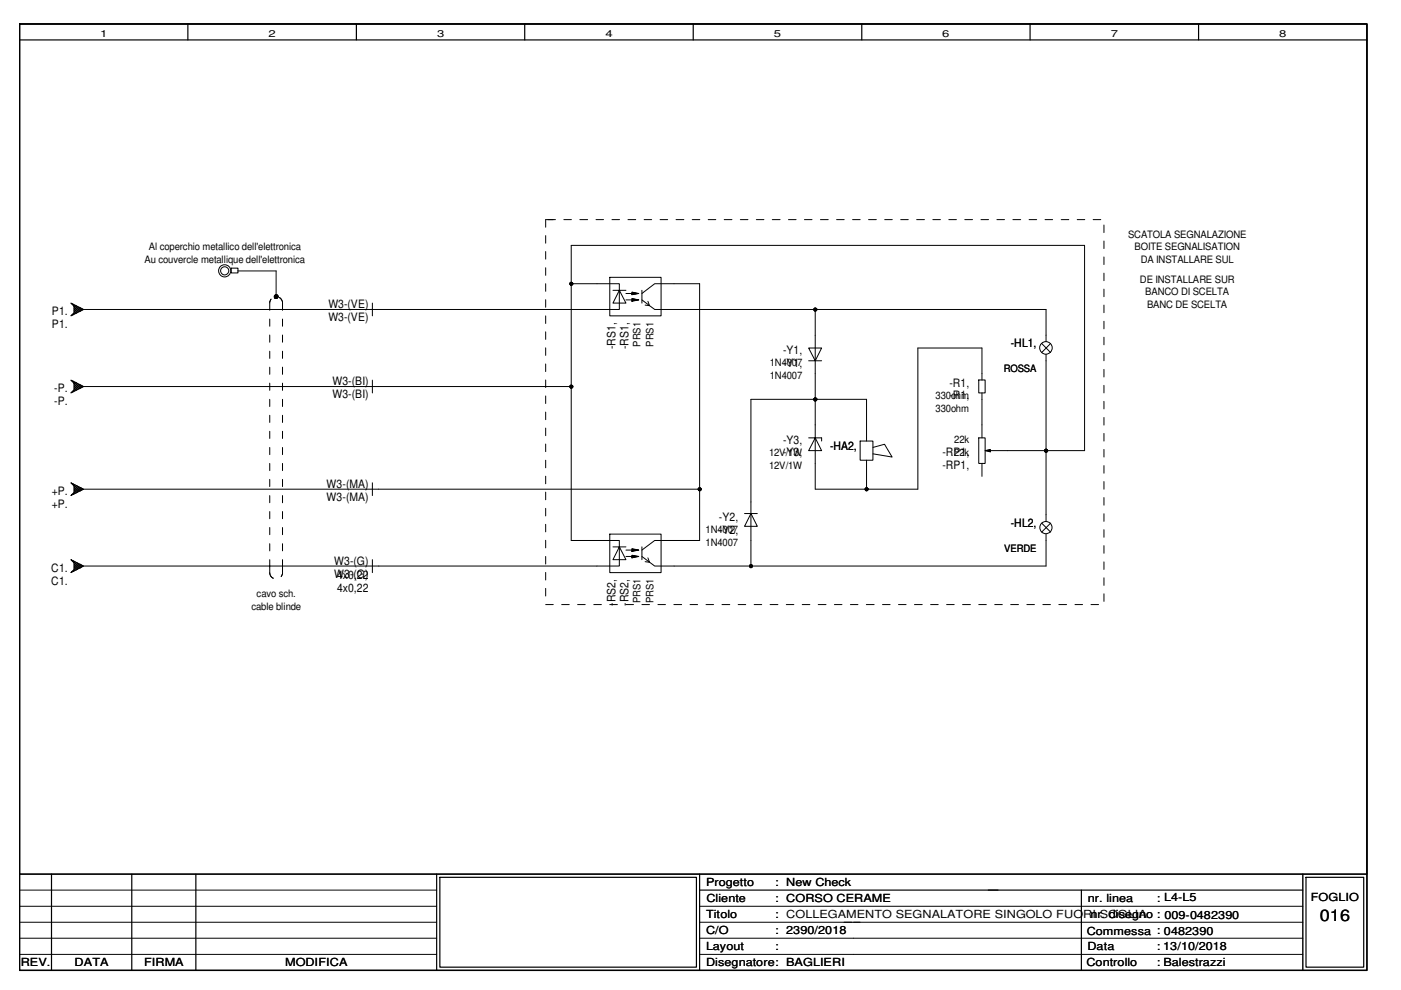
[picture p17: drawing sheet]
<svg xmlns="http://www.w3.org/2000/svg" width="297mm" height="210mm" viewBox="0 0 297 210" stroke-linecap="round" stroke-linejoin="round" font-family="sans-serif">
<defs><g id="words">
<text font-size="3.4" x="279.8" y="195.2">016</text>
<g font-size="2.5">
<text x="69.6" y="65.3">W3-(VE)</text>
<text x="11" y="66.8">P1.</text>
<text x="11" y="69.6">P1.</text>
<text x="69.6" y="68.1">W3-(VE)</text>
<text x="130.5" y="74" transform="rotate(-90 130.5 74)">-RS1,</text>
<text x="133.2" y="74" transform="rotate(-90 133.2 74)">-RS1,</text>
<text x="166" y="75">-Y1,</text>
<text x="166" y="77.7">-Y1,</text>
<text x="214.3" y="73.7">-HL1,</text>
<text x="11.5" y="83.2">-P.</text>
<text x="70.5" y="81.7">W3-(BI)</text>
<text x="201.3" y="82">-R1,</text>
<text x="11.5" y="85.9">-P.</text>
<text x="70.5" y="84.4">W3-(BI)</text>
<text x="201.3" y="84.7">-R1,</text>
<text x="166" y="94.1">-Y3,</text>
<text x="176" y="95.4">-HA2,</text>
<text x="166" y="96.8">-Y3,</text>
<text x="199.8" y="96.8">-RP1,</text>
<text x="199.8" y="99.5">-RP1,</text>
<text x="11" y="104.9">+P.</text>
<text x="11" y="107.7">+P.</text>
<text x="69.3" y="103.4">W3-(MA)</text>
<text x="69.3" y="106.1">W3-(MA)</text>
<text x="152.4" y="110.4">-Y2,</text>
<text x="152.4" y="113.1">-Y2,</text>
<text x="214.3" y="111.7">-HL2,</text>
<text x="70.9" y="119.8">W3-(G)</text>
<text x="10.9" y="121.2">C1.</text>
<text x="10.9" y="124">C1.</text>
<text x="70.9" y="122.5">W3-(G)</text>
<text x="71.5" y="122.8">4x0,22</text>
<text x="71.5" y="125.5">4x0,22</text>
<text x="130.5" y="128.4" transform="rotate(-90 130.5 128.4)">-RS2,</text>
<text x="133.2" y="128.4" transform="rotate(-90 133.2 128.4)">-RS2,</text>
</g>
<g font-size="2.4">
<text x="149.7" y="187.9">Progetto</text>
<text x="149.8" y="191.3">Cliente</text>
<text x="164.3" y="187.9">: New Check</text>
<text x="164.3" y="191.3">: CORSO CERAME</text>
<text x="230.6" y="191.3">nr. linea</text>
<text x="245.3" y="191.3">: L4-L5</text>
<text x="277.9" y="191">FOGLIO</text>
<text x="149.7" y="194.7">Titolo</text>
<text x="164.3" y="194.7">: COLLEGAMENTO SEGNALATORE SINGOLO FUORI SOGLIA</text>
<text x="231.2" y="194.6">nr. disegno : 009-0482390</text>
<text x="149.7" y="201.5">Layout</text>
<text x="149.7" y="198.1">C/O</text>
<text x="164.3" y="198.1">: 2390/2018</text>
<text x="164.3" y="201.5">:</text>
<text x="230.4" y="198.3">Commessa : 0482390</text>
<text x="230.5" y="201.5">Data</text>
<text x="245.3" y="201.5">: 13/10/2018</text>
<text x="4.4" y="204.9">REV.</text>
<text x="15.8" y="204.9">DATA</text>
<text x="30.6" y="204.9">FIRMA</text>
<text x="60.4" y="204.9">MODIFICA</text>
<text x="149.7" y="204.9">Disegnatore: BAGLIERI</text>
<text x="230.3" y="204.9">Controllo</text>
<text x="245.3" y="204.9">: Balestrazzi</text>
<text x="246.7" y="204.9">Balestrazzi</text>
</g>
<g font-size="2.2">
<text x="31.5" y="53.1">Al coperchio metallico dell'elettronica</text>
<text x="239.2" y="50.4">SCATOLA SEGNALAZIONE</text>
<text x="240.5" y="53.1">BOITE SEGNALISATION</text>
<text x="30.6" y="55.8">Au couvercle metallique dell'elettronica</text>
<text x="241.7" y="59.9">DE INSTALLARE SUR</text>
<text x="241.8" y="55.8">DA INSTALLARE SUL</text>
<text x="242.8" y="62.6">BANCO DI SCELTA</text>
<text x="243.2" y="65.4">BANC DE SCELTA</text>
<text x="135.8" y="73.5" transform="rotate(-90 135.8 73.5)">PRS1</text>
<text x="138.6" y="73.5" transform="rotate(-90 138.6 73.5)">PRS1</text>
<text x="163.2" y="77.6">1N4007</text>
<text x="163.2" y="80.3">1N4007</text>
<text x="212.8" y="79">ROSSA</text>
<text x="198.4" y="84.5">330ohm</text>
<text x="198.4" y="87.2">330ohm</text>
<text x="202.3" y="93.9">22k</text>
<text x="163.1" y="96.6">12V/1W</text>
<text x="163.1" y="99.4">12V/1W</text>
<text x="202.3" y="96.6">22k</text>
<text x="149.6" y="112.9">1N4007</text>
<text x="149.6" y="115.7">1N4007</text>
<text x="212.9" y="117.1">VERDE</text>
<text x="53.3" y="129.3">cable blinde</text>
<text x="54.4" y="126.6">cavo sch.</text>
<text x="135.8" y="127.9" transform="rotate(-90 135.8 127.9)">PRS1</text>
<text x="138.6" y="127.9" transform="rotate(-90 138.6 127.9)">PRS1</text>
</g>
<g font-size="2">
<text x="21.2" y="7.8">1</text>
<text x="56.9" y="7.8">2</text>
<text x="92.7" y="7.8">3</text>
<text x="128.4" y="7.8">4</text>
<text x="164.1" y="7.8">5</text>
<text x="199.8" y="7.8">6</text>
<text x="235.5" y="7.8">7</text>
<text x="271.2" y="7.8">8</text>
</g>
</g></defs>
<path d="M4.1 5.1h285.7v200.6h-285.7zM276.2 185.3v20.4" fill="none" stroke="#000" stroke-width=".3"/>
<g fill="none" stroke="#000" stroke-width=".25">
<path d="M4.1 5.1h285.7v200.6h-285.7zM4.1 5.1h285.7v180.2h-285.7zM4.1 8.5h285.7M39.8 5.1v3.4M75.6 5.1v3.4M111.2 5.1v3.4M147 5.1v3.4M182.7 5.1v3.4M218.4 5.1v3.4M254.1 5.1v3.4M4.1 185.3h285.7M10.9 185.3v20.4"/>
<path d="M27.9 185.3v20.4M41.5 185.3v20.4M92.6 185.3v20.4M93.3 186h54.4v19.1h-54.4zM148.3 185.3v20.4M148.3 188.7h127.9M229.3 188.7v17M276.9 186h12.2v19.1h-12.2z"/>
</g>
<g fill="none" stroke="#000" stroke-width=".21">
<path d="M49 56.9h1.5v1h-1.5zM50.4 57.4h8.1v5.5M115.7 50v1.6M115.7 53.3v1.6M115.7 56.8v1.6M117.8 46.6h-2.1v1.6M119.5 46.6h1.7M122.9 46.6h1.7M126.4 46.6h1.6M129.3 58.8h10.9v8.2h-10.9zM129.7 46.6h1.7M133.1 46.6h1.7"/>
<path d="M136.6 46.6h1.6M140 46.6h1.6M143.3 46.6h1.7M146.8 46.6h1.6M150.2 46.6h1.6M153.5 46.6h1.7M157 46.6h1.6M160.4 46.6h1.6M163.7 46.6h1.7M167.2 46.6h1.6M170.6 46.6h1.6M173.9 46.6h1.7"/>
<path d="M177.4 46.6h1.6M180.8 46.6h1.6M184.1 46.6h1.7M187.6 46.6h1.6M191 46.6h1.6M194.3 46.6h1.7M197.8 46.6h1.6M201.2 46.6h1.6M204.6 46.6h1.6M208 46.6h1.6M211.4 46.6h1.6M214.8 46.6h1.6"/>
<path d="M218.2 46.6h1.6M221.6 46.6h1.6M225 46.6h1.6M228.4 46.6h1.6M231.8 46.6h1.6M234.1 47.7v1.6M234.1 51.1v1.6M234.1 54.5v1.6M234.1 57.9v1.6M15 64.3l2.7 1.3-2.7 1.4 .7-.7v-1.4zM15.2 66.8v.1M15.2 64.3v.1"/>
<path d="M15.3 64.6l.1-.1 1.6 1.5 .5-.5M15.5 66.5l.2 .1M15.7 65.4l.5-.5 1 1M15.7 64.6l-.2 .2M15.7 65.1l1 1M15.7 65.5l.8 .8M15.7 66.3l.3 .2M16 64.7l-.3 .3M16.5 65l-.8 .7M16.7 65.1l-1 1M17.2 65.4l-1 1-.5-.5M17.5 65.7l-.5-.5-1.6 1.6-.1-.1"/>
<path d="M57.2 67.6v1.6M57.2 71v1.6M57.2 74.5v1.5M57.2 77.9v1.5M57.5 63.4l-.3 .7v1.7M58.2 62.9l.4-.4-.4 .5M58.4 62.5l-.2 .2 .3-.2M58.5 62.5l-.3 .3M58.5 62.9l.3-.3-.6 .6 .3-.3M58.5 62.8l.3-.2-.6 .5M58.5 62.6l-.3 .3M58.6 62.5l-.4 .4"/>
<path d="M58.6 63.3l.3-.3-.2 .3M58.7 62.5l-.5 .5M58.7 62.5l-.2 .2M58.8 62.9l.1-.1-.5 .5zM58.8 62.5l-.6 .6 .1-.2M58.9 62.7l-.6 .5 .3-.3M58.9 63.1l-.2 .2M58.9 62.7l-.6 .5M59 62.9l-.4 .4M59 62.8l-.5 .5M59.2 63.1l.3 .2 .4 .7v1.8M59.9 67.6v1.6"/>
<path d="M59.9 71v1.6M59.9 74.5v1.5M59.9 77.9v1.5M78.9 64.3v2.7M115.7 60.2v1.6M115.7 63.5v1.7M115.7 67v1.6M115.7 70.4v1.6M115.7 73.7v1.7M115.7 77.2v1.6M121.1 60.2h10.2v5.4h-113.6M130 61.6h1.3l-1.3 2.7h2.7l-1.4-2.7h1.4"/>
<path d="M132.7 63.6h2.7M132.7 62.2h2.7M134 63.3l1.4 .3-1.4 .3zM134 61.9l1.4 .3-1.4 .3zM134 63.3l1.2 .3-1.2 .2zM134 62l1.2 .2-1.2 .2zM134.1 63.4l.9 .2-.9 .2zM134.1 62.1l.9 .1-.9 .2zM134.1 63.5l.6 .1-.6 .1zM134.1 62.1l.6 .1-.6 .1zM136.1 62.2l2.7-2h9.5v54.4h-9.5l-2.7 2M136.1 63.6l2.7 2h83v6.8"/>
<path d="M136.1 61.6v2.7M137.4 63.9l.3 .9-.9-.1M171.4 76.5h1.4l-1.4-2.7h2.8l-1.4 2.7h1.4M172.8 65.6v38.1h21.8v-29.9h13.6v6.8M220.8 72.8l2 2M221.8 75.1v35.4M222.8 72.8l-2 2M234.1 61.3v1.6M234.1 64.7v1.6M234.1 68.1v1.6M234.1 71.5v1.6M234.1 74.9v1.6"/>
<path d="M234.1 78.3v1.6M15 80.6l2.7 1.4-2.7 1.3 .7-.7v-1.3zM15.2 83.2h.1M15.2 80.6v.1M15.3 80.9l.1-.1 1.6 1.5 .5-.5M15.5 82.8l.2 .2M15.7 81.7l.5-.5 1 1M15.7 80.9l-.2 .2M15.7 81.4l1 1.1M15.7 81.8l.8 .8M15.7 82.6l.3 .2M16 81l-.3 .3"/>
<path d="M16.5 81.3l-.8 .7M16.7 81.4l-1 1.1M17.2 81.7l-1 1-.5-.5M17.5 82.1l-.5-.5-1.6 1.5-.1-.1M17.7 82h103.4M57.2 81.2v1.6M57.2 84.7v1.5M57.2 88.1v1.5M57.2 91.4v1.6M57.2 94.9v1.5M57.2 98.3v1.5M59.9 81.2v1.6"/>
<path d="M59.9 84.7v1.5M59.9 88.1v1.5M59.9 91.4v1.6M59.9 94.9v1.5M59.9 98.3v1.5M78.9 80.6v2.7M115.7 80.6v1.6M115.7 83.9v1.7M115.7 87.4v1.6M115.7 90.8v1.6M115.7 94.1v1.7M115.7 97.6v1.6"/>
<path d="M171.4 92.8h1.4l-1.4 2.7h2.8l-1.4-2.7h1.4v.7M182.4 93.5h2.7v4.1h-2.7zM183.7 93.5v-8.8h-24.5v35.3M183.7 97.6v6.1M185.1 94.9l2.4-.7 1.6 2.7-4-.7M207.5 92.8h1.4v5.5h-1.4zM207.5 80.6h1.4v2.7h-1.4zM208.2 83.3v9.5M208.2 98.3v2.7M208.9 95.5h21.1v-43.5h-108.9v62.6h10.2v5.4h-113.6M208.9 95.5l1.1-.2v.5zM209.2 95.5l.7-.1v.3z"/>
<path d="M209.4 95.5h.4v.1zM234.1 81.7v1.6M234.1 85.1v1.6M234.1 88.5v1.6M234.1 91.9v1.6M234.1 95.3v1.6M234.1 98.7v1.6M15 118.7l2.7 1.3-2.7 1.4 .7-.7v-1.4zM15 102.4l2.7 1.3-2.7 1.4 .7-.7v-1.4zM15.2 102.4h.1M15.2 104.9v.1M15.2 118.7v.1"/>
<path d="M15.3 102.7l.1-.1 1.6 1.5 .5-.5M15.3 119l.1-.1 1.6 1.5 .5-.5M15.5 104.6l.2 .1M15.7 119.8l.5-.5 1 1M15.7 119l-.2 .2M15.7 119.5l1 1.1M15.7 119.9l.8 .8M15.7 103.4l.5-.4 1 1M15.7 102.7l-.2 .2M15.7 103.2l1 1M15.7 103.6l.8 .8M15.7 104.4l.3 .2"/>
<path d="M16 119.1l-.3 .3M16 102.8l-.3 .2M16.5 119.4l-.8 .7M16.5 103.1l-.8 .7M16.7 119.5l-1 1M16.7 103.2l-1 1M17.2 119.8l-1 1-.5-.5M17.2 103.5l-1 1-.5-.5M17.5 103.8l-.5-.5-1.6 1.6-.1-.1M17.7 103.7h130.6M57.2 118.7v2.9l.2 .6 .5 .4M57.2 101.6v1.6"/>
<path d="M57.2 105.1v1.5M57.2 108.5v1.5M57.2 111.8v1.6M57.2 115.3v1.5M59.9 101.6v1.6M59.9 105.1v1.5M59.9 108.5v1.5M59.9 111.8v1.6M59.9 115.3v1.5M59.9 118.7v3l-.3 .6M78.9 102.4v2.7M78.9 118.7v2.7"/>
<path d="M115.7 101v1.6M115.7 104.4v1.6M115.7 107.8v1.6M115.7 111.2v1.6M115.7 114.6v1.6M115.7 118v1.6M129.3 113.2h10.9v8.2h-10.9zM130 116h1.3l-1.3 2.7h2.7l-1.4-2.7h1.4M132.7 118h2.7M132.7 116.6h2.7M134 117.7l1.4 .3-1.4 .3zM134 116.3l1.4 .3-1.4 .3z"/>
<path d="M134 117.8l1.2 .2-1.2 .2zM134 116.4l1.2 .2-1.2 .2zM134.1 117.8l.9 .2-.9 .2zM134.1 116.5l.9 .1-.9 .2zM134.1 117.9l.6 .1-.6 .1zM134.1 116.5l.6 .1-.6 .2zM136.1 116v2.7M137.4 118.3l.3 .9-.9-.1M157.9 108.9h1.3l-1.3 2.7h2.7l-1.4-2.7h1.4M220.8 110.9l2 1.9M221.8 113.2v6.8h-83l-2.7-2M222.8 110.9l-2 1.9"/>
<path d="M234.1 102.1v1.6M234.1 105.5v1.6M234.1 108.9v1.6M234.1 112.3v1.6M234.1 115.7v1.6M234.1 119.1v1.6M15.2 121.3h.1M15.5 120.9l.2 .2M15.7 120.7l.3 .2M17.5 120.1l-.5-.5-1.6 1.6-.1-.1M57.9 122.6h.1M115.7 121.4v1.6"/>
<path d="M115.7 124.8v1.6M115.7 128.2h1.6M119.1 128.2h1.6M122.5 128.2h1.6M125.9 128.2h1.6M129.3 128.2h1.6M132.7 128.2h1.6M136.1 128.2h1.6M139.5 128.2h1.6M142.9 128.2h1.6M146.3 128.2h1.6M149.7 128.2h1.6"/>
<path d="M153.1 128.2h1.6M156.5 128.2h1.6M159.9 128.2h1.6M163.3 128.2h1.6M166.7 128.2h1.6M170.1 128.2h1.6M173.5 128.2h1.6M176.9 128.2h1.6M180.3 128.2h1.6M183.7 128.2h1.6M187.1 128.2h1.6M190.5 128.2h1.6"/>
<path d="M193.9 128.2h1.6M197.3 128.2h1.6M200.7 128.2h1.6M204.1 128.2h1.6M207.5 128.2h1.6M210.9 128.2h1.6M214.3 128.2h1.6M217.7 128.2h1.6M221.1 128.2h1.6M224.5 128.2h1.6M227.9 128.2h1.6M231.3 128.2h1.6"/>
<path d="M234.1 122.5v1.6M234.1 125.9v1.6M4.1 195.5h88.5M4.1 198.9h88.5M4.1 192.2h88.5M4.1 188.7h88.5M148.3 195.5h127.9M148.3 198.9h127.9M148.3 192.2h127.9M4.1 202.4h88.5M148.3 202.4h127.9"/>
<circle cx="47.6" cy="57.4" r="1.3"/>
<circle cx="47.6" cy="57.4" r=".87"/>
<circle cx="58.5" cy="62.9" r=".37"/>
<circle cx="121.1" cy="60.2" r=".32"/>
<circle cx="172.9" cy="65.6" r=".32"/>
<circle cx="221.8" cy="73.8" r="1.33"/>
<circle cx="121.1" cy="82" r=".32"/>
<circle cx="172.9" cy="84.7" r=".32"/>
<circle cx="221.8" cy="95.6" r=".32"/>
<circle cx="148.4" cy="103.7" r=".32"/>
<circle cx="183.7" cy="103.7" r=".32"/>
<circle cx="221.8" cy="111.9" r="1.3"/>
<circle cx="159.2" cy="120" r=".32"/>
</g>
<g fill="#000">
<circle cx="121.1" cy="60.2" r=".32"/>
<circle cx="172.9" cy="65.6" r=".32"/>
<circle cx="121.1" cy="82" r=".32"/>
<circle cx="172.9" cy="84.7" r=".32"/>
<circle cx="221.8" cy="95.6" r=".32"/>
<circle cx="148.4" cy="103.7" r=".32"/>
<circle cx="183.7" cy="103.7" r=".32"/>
<circle cx="159.2" cy="120" r=".32"/>
</g>
<use href="#words"/>
</svg>
